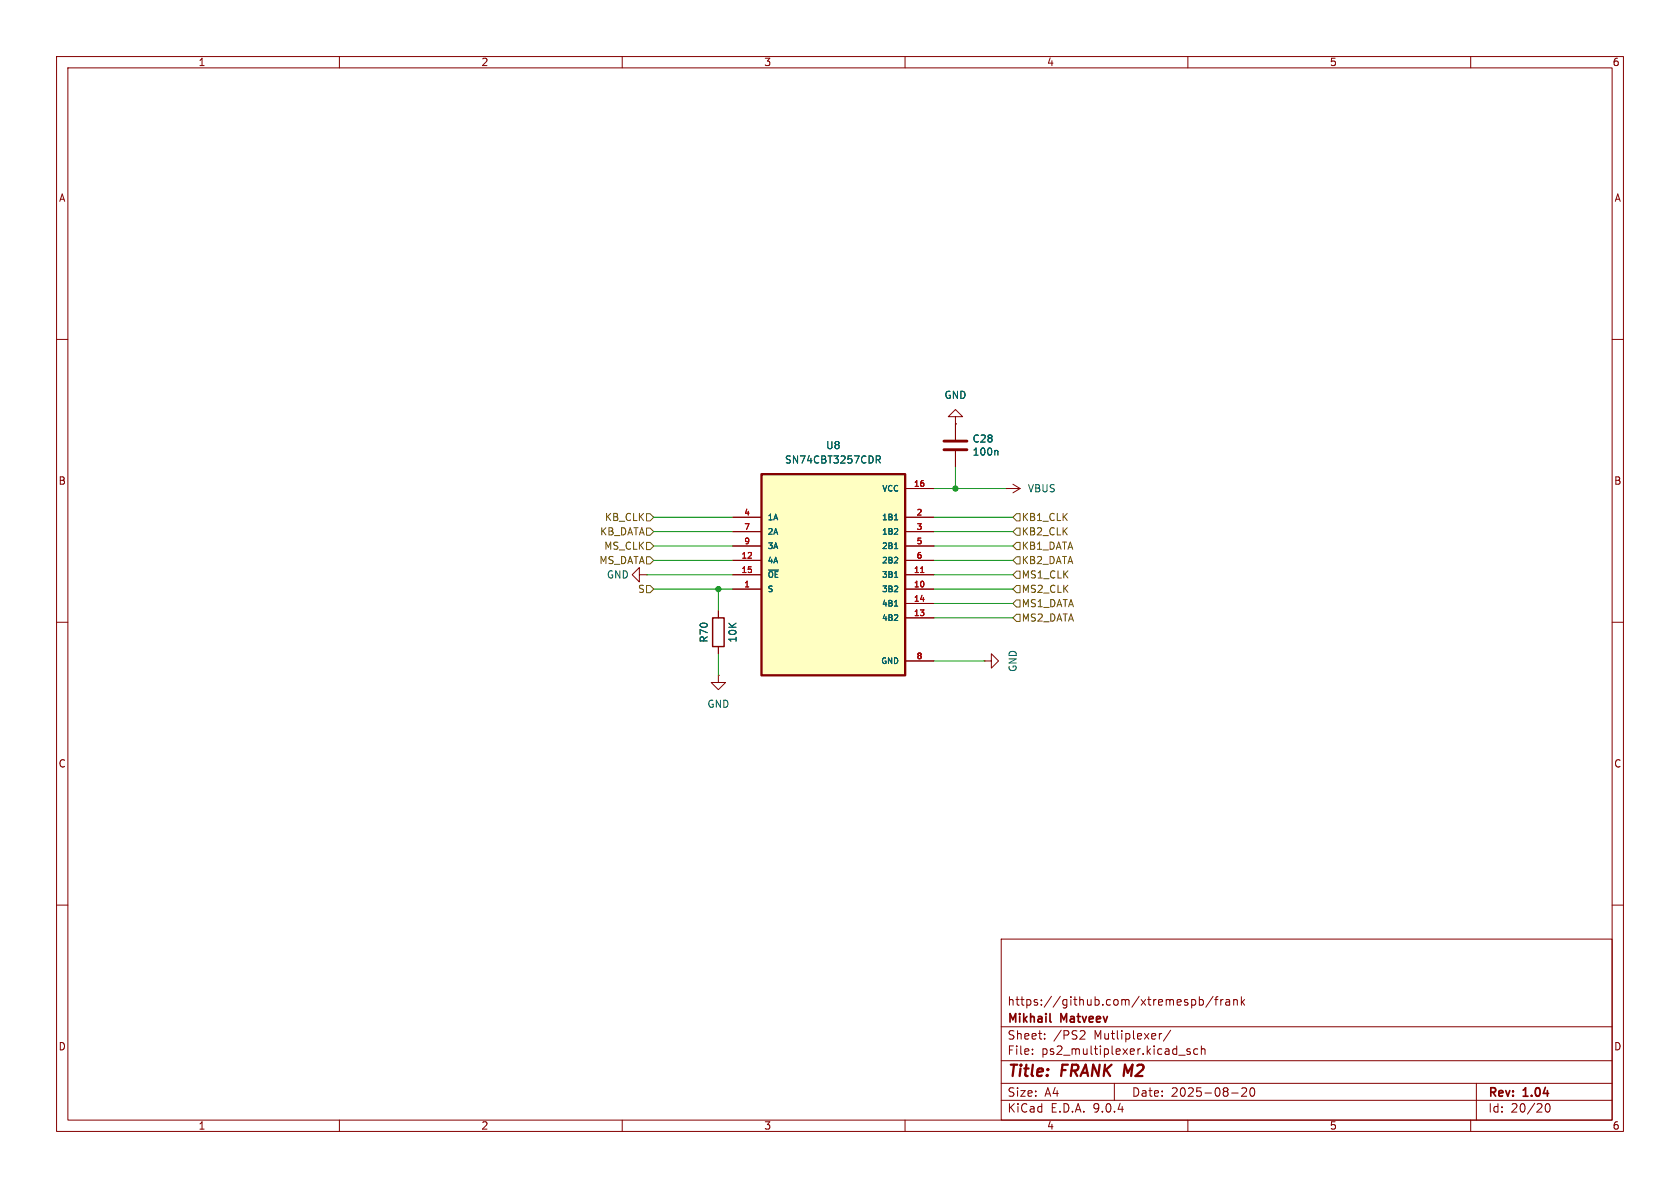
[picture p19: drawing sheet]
<svg xmlns="http://www.w3.org/2000/svg" width="297mm" height="210mm" viewBox="0 0 297 210" stroke-linecap="round" stroke-linejoin="round" font-family="sans-serif">
<defs><g id="words">
<g font-size="2.8" fill="#840000">
<text x="178" y="190.9">Title:</text>
<text x="187.7" y="190.9">FRANK M2</text>
</g>
<g font-size="2.1" fill="#840000">
<text x="178" y="178">https://github.com/xtremespb/frank</text>
<text x="178" y="184">Sheet:</text>
<text x="178" y="181.2">Mikhail</text>
<text x="186.2" y="184">/PS2</text>
<text x="187.6" y="181.2">Matveev</text>
<text x="193.5" y="184">Mutliplexer/</text>
<text x="178" y="186.7">File:</text>
<text x="184.1" y="186.7">ps2_multiplexer.kicad_sch</text>
<text x="178" y="196.9">KiCad</text>
<text x="178" y="194.1">Size:</text>
<text x="184.7" y="194.1">A4</text>
<text x="185.7" y="196.9">E.D.A.</text>
<text x="193.3" y="196.9">9.0.4</text>
<text x="200" y="194.1">Date:</text>
<text x="207" y="194.1">2025-08-20</text>
<text x="263" y="194.3">Rev:</text>
<text x="263" y="196.9">Id:</text>
<text x="267.1" y="196.9">20/20</text>
<text x="269.4" y="194.3">1.04</text>
</g>
<g font-size="1.8" fill="#840000">
<text x="35" y="11.9">1</text>
<text x="85" y="11.9">2</text>
<text x="135" y="11.9">3</text>
<text x="185" y="11.9">4</text>
<text x="235" y="11.9">5</text>
<text x="285" y="11.9">6</text>
<text x="10.3" y="35.9">A</text>
<text x="285.3" y="35.9">A</text>
<text x="10.3" y="85.9">B</text>
<text x="285.3" y="85.9">B</text>
<text x="10.3" y="135.9">C</text>
<text x="285.3" y="135.9">C</text>
<text x="10.3" y="185.9">D</text>
<text x="285.3" y="185.9">D</text>
<text x="35" y="199.9">1</text>
<text x="85" y="199.9">2</text>
<text x="135" y="199.9">3</text>
<text x="185" y="199.9">4</text>
<text x="235" y="199.9">5</text>
<text x="285" y="199.9">6</text>
</g>
<g font-size="1.8" fill="#006464">
<text x="166.9" y="70.7">GND</text>
<text x="138.7" y="82.1">SN74CBT3257CDR</text>
<text x="145.9" y="79.6">U8</text>
<text x="171.8" y="80.7">100n</text>
<text x="171.8" y="78.4">C28</text>
<text x="181.6" y="87.2">VBUS</text>
<text x="107.2" y="102.5">GND</text>
<text x="125.3" y="113.7" transform="rotate(-90 125.3 113.7)">R70</text>
<text x="130.4" y="113.7" transform="rotate(-90 130.4 113.7)">10K</text>
<text x="179.9" y="118.9" transform="rotate(-90 179.9 118.9)">GND</text>
<text x="125" y="125.3">GND</text>
</g>
<g font-size="1.8" fill="#725600">
<text x="106" y="94.8">KB_DATA</text>
<text x="106.8" y="92.3">KB_CLK</text>
<text x="180.5" y="94.8">KB2_CLK</text>
<text x="180.5" y="92.3">KB1_CLK</text>
<text x="105.9" y="99.9">MS_DATA</text>
<text x="106.7" y="97.4">MS_CLK</text>
<text x="180.5" y="97.4">KB1_DATA</text>
<text x="180.5" y="99.9">KB2_DATA</text>
<text x="112.7" y="105">S</text>
<text x="180.5" y="102.5">MS1_CLK</text>
<text x="180.5" y="107.5">MS1_DATA</text>
<text x="180.5" y="105">MS2_CLK</text>
<text x="180.5" y="110.1">MS2_DATA</text>
</g>
<g font-size="1.4" fill="#006464">
<text x="155.8" y="87.1">VCC</text>
<text x="135.6" y="92.2">1A</text>
<text x="135.6" y="94.7">2A</text>
<text x="155.8" y="92.2">1B1</text>
<text x="155.8" y="94.7">1B2</text>
<text x="135.6" y="97.3">3A</text>
<text x="135.6" y="99.8">4A</text>
<text x="155.8" y="97.3">2B1</text>
<text x="155.8" y="99.8">2B2</text>
<text x="135.6" y="102.3">~{OE}</text>
<text x="135.6" y="104.9">S</text>
<text x="155.8" y="102.3">3B1</text>
<text x="155.8" y="104.9">3B2</text>
<text x="155.8" y="107.4">4B1</text>
<text x="155.8" y="110">4B2</text>
<text x="155.7" y="117.6">GND</text>
</g>
<g font-size="1.4" fill="#a90000">
<text x="161.5" y="86.1">16</text>
<text x="131.5" y="91.2">4</text>
<text x="131.5" y="93.7">7</text>
<text x="161.9" y="91.2">2</text>
<text x="161.9" y="93.7">3</text>
<text x="131" y="98.8">12</text>
<text x="131" y="101.3">15</text>
<text x="131.5" y="96.3">9</text>
<text x="161.5" y="101.3">11</text>
<text x="161.9" y="96.3">5</text>
<text x="161.9" y="98.8">6</text>
<text x="131.5" y="103.9">1</text>
<text x="161.5" y="103.9">10</text>
<text x="161.5" y="106.4">14</text>
<text x="161.5" y="109">13</text>
<text x="161.9" y="116.6">8</text>
</g>
</g></defs>
<g fill="none" stroke="#840000" stroke-width=".18">
<path d="M10 10h277v190h-277zM12 12h273v186h-273zM60 10v2M110 10v2M160 10v2M210 10v2M260 10v2M10 60h2M285 60h2M10 110h2M285 110h2M10 160h2"/>
<path d="M177 166h108v32h-108zM210.7 176.8l.4-.1 .3 .3v.4l-.2 .2h-.5M212 176.8l.5-.1 .2 .3v.4l-.1 .2h-.6M212 176.2v1.5M214.5 176.1l-1.3 2M214.7 176.7h.6M215.3 176.2l-.3 .2v1.3M215.8 176.7v1M216.2 176.7l-.2 .1-.2 .2M216.7 176.8h.6l.1 .9M217.4 177.1h-.5a.29 .29 0 0 0-.2 .3 .29 .29 0 0 0 .2 .3l.5-.1M218.1 176.8l.2-.1 .4 .1v.9"/>
<path d="M218.1 176.7v1M219.5 176.2v1.5M219.6 177.1l.4 .6M220 176.7l-.5 .6M285 160h2M60 198v2M110 198v2M160 198v2M177 194.5h108M177 191.5h108M177 187.5h108M177 181.5h108"/>
<path d="M182.5 186.3v.1M182.5 185.5v.1M184.7 183.6v.1M184.7 182.8v.1M191.2 182.2l.5 .1 .1 .3-.9 1.1h.9M197 191.5v3M205 182.7v1M205.4 182.7l-.3 .1-.1 .2M207 182.1l-1.3 2M208.4 186.5h1.1M210 198v2M210.4 185.5l-.4-.1-.2 .2 .1 .2 .5 .2v.3h-.6"/>
<path d="M211.7 185.5l-.4-.1-.3 .3v.4l.2 .2h.5M212.4 185.5l.2-.1 .4 .1v.9M212.4 184.9v1.5M217.7 193.2h1.2M219.5 192.4l.6-.1 .2 .1 .1 .3-.9 1.1h.9M221.1 192.4l.2-.1a.81 .81 0 0 1 .6 .6 .81 .81 0 0 1-.3 .8l-.1 .1a.81 .81 0 0 1-.4-1.4zM260 198v2M261 191.5v6.5M273.3 195.2l.2-.1a.81 .81 0 0 1 .6 .6 .81 .81 0 0 1-.3 .8l-.1 .1a.81 .81 0 0 1-.4-1.4z"/>
</g>
<path d="M185.6 180.5l.2 .2" fill="none" stroke="#840000" stroke-width=".3"/>
<path d="M134.6 83.8h25.4v35.6h-25.4z" fill="#ffffc2"/>
<path d="M134.6 83.8h25.4v35.6h-25.4z" fill="none" stroke="#840000" stroke-width=".41"/>
<g fill="none" stroke="#840000" stroke-width=".18">
<path d="M168.9 73.7h1.3l-1.3-1.3-1.3 1.3h1.3v1.2M168.9 74.9h.1M168.9 74.9v2.8M168.9 79.8v2.8M129.5 91.4h5.1M129.5 94h5.1M129.5 96.5h5.1M129.5 99.1h5.1M160 91.4h5.1M160 94h5.1M160 96.5h5.1M160 99.1h5.1"/>
<path d="M160 86.4h5.1M177.8 86.4h.1M177.8 86.4h2.5M179.1 85.6l1.2 .8M180.3 86.4l-1.2 .7M113 101.6v-1.3l-1.2 1.3 1.2 1.3v-1.3h1.3M114.3 101.6h.1M127 119.4v1.3h1.3l-1.3 1.2-1.3-1.2h1.3M127 119.4h.1M127 108v1.2M127 114.3v1.3M129.5 101.6h5.1"/>
<path d="M129.5 104.1h5.1M160 101.6h5.1M160 104.1h5.1M160 106.7h5.1M160 109.2h5.1M160 116.8h5.1M174 116.8h1.3v-1.2l1.2 1.2-1.2 1.3v-1.3M174 116.8h.1"/>
</g>
<path d="M176.2 79.6l.2 .2v.7M154.9 80.6h.5l.2 .2-.1 .4-.6 .1M155.2 81.3l.4 .6M158.1 91.9h.6M158.1 97h.6M135.8 100.8h1.8M158.1 102.1h.6M158.1 107.1h.6" fill="none" stroke="#006464" stroke-width=".18"/>
<path d="M162.8 101.2h.5" fill="none" stroke="#a90000" stroke-width=".18"/>
<path d="M166.9 78h4M166.9 79.5h4" fill="none" stroke="#840000" stroke-width=".51"/>
<path d="M126 109.2h2v5.1h-2z" fill="none" stroke="#840000" stroke-width=".25"/>
<g fill="none" stroke="#725600" stroke-width=".18">
<path d="M114.3 98.4h.6l.7 .7-.7 .6h-.6zM114.3 90.8h.6l.7 .6-.7 .7h-.6zM114.3 93.3h.6l.7 .7-.7 .6h-.6zM114.3 95.9h.6l.7 .6-.7 .7h-.6zM179.7 95.9h.6v1.3h-.6l-.6-.7zM179.7 93.3h.6v1.3h-.6l-.6-.6zM179.7 98.4h.6v1.3h-.6l-.6-.6zM179.7 90.8h.6v1.3h-.6l-.6-.7zM114.3 103.5h.6l.7 .6-.7 .7h-.6zM179.7 101h.6v1.2h-.6l-.6-.6zM179.7 106h.6v1.3h-.6l-.6-.6zM179.7 103.5h.6v1.3h-.6l-.6-.7z"/>
<path d="M179.7 108.6h.6v1.3h-.6l-.6-.7z"/>
</g>
<g fill="none" stroke="#009600" stroke-width=".18">
<path d="M115.6 96.5h13.9M115.6 99.1h13.9M115.6 94h13.9M115.6 91.4h13.9M165.1 86.4h12.7M165.1 96.5h14M165.1 99.1h14M165.1 94h14M165.1 91.4h14M168.9 82.6v3.8M114.3 101.6h15.2M115.6 104.1h13.9"/>
<path d="M127 104.1v3.9M127 115.6v3.8M165.1 104.1h14M165.1 101.6h14M165.1 109.2h14M165.1 106.7h14M165.1 116.8h8.9"/>
</g>
<g fill="#009600" stroke="#009600" stroke-width=".18">
<circle cx="168.9" cy="86.4" r=".46"/>
<circle cx="127" cy="104.1" r=".46"/>
</g>
<use href="#words"/>
</svg>
